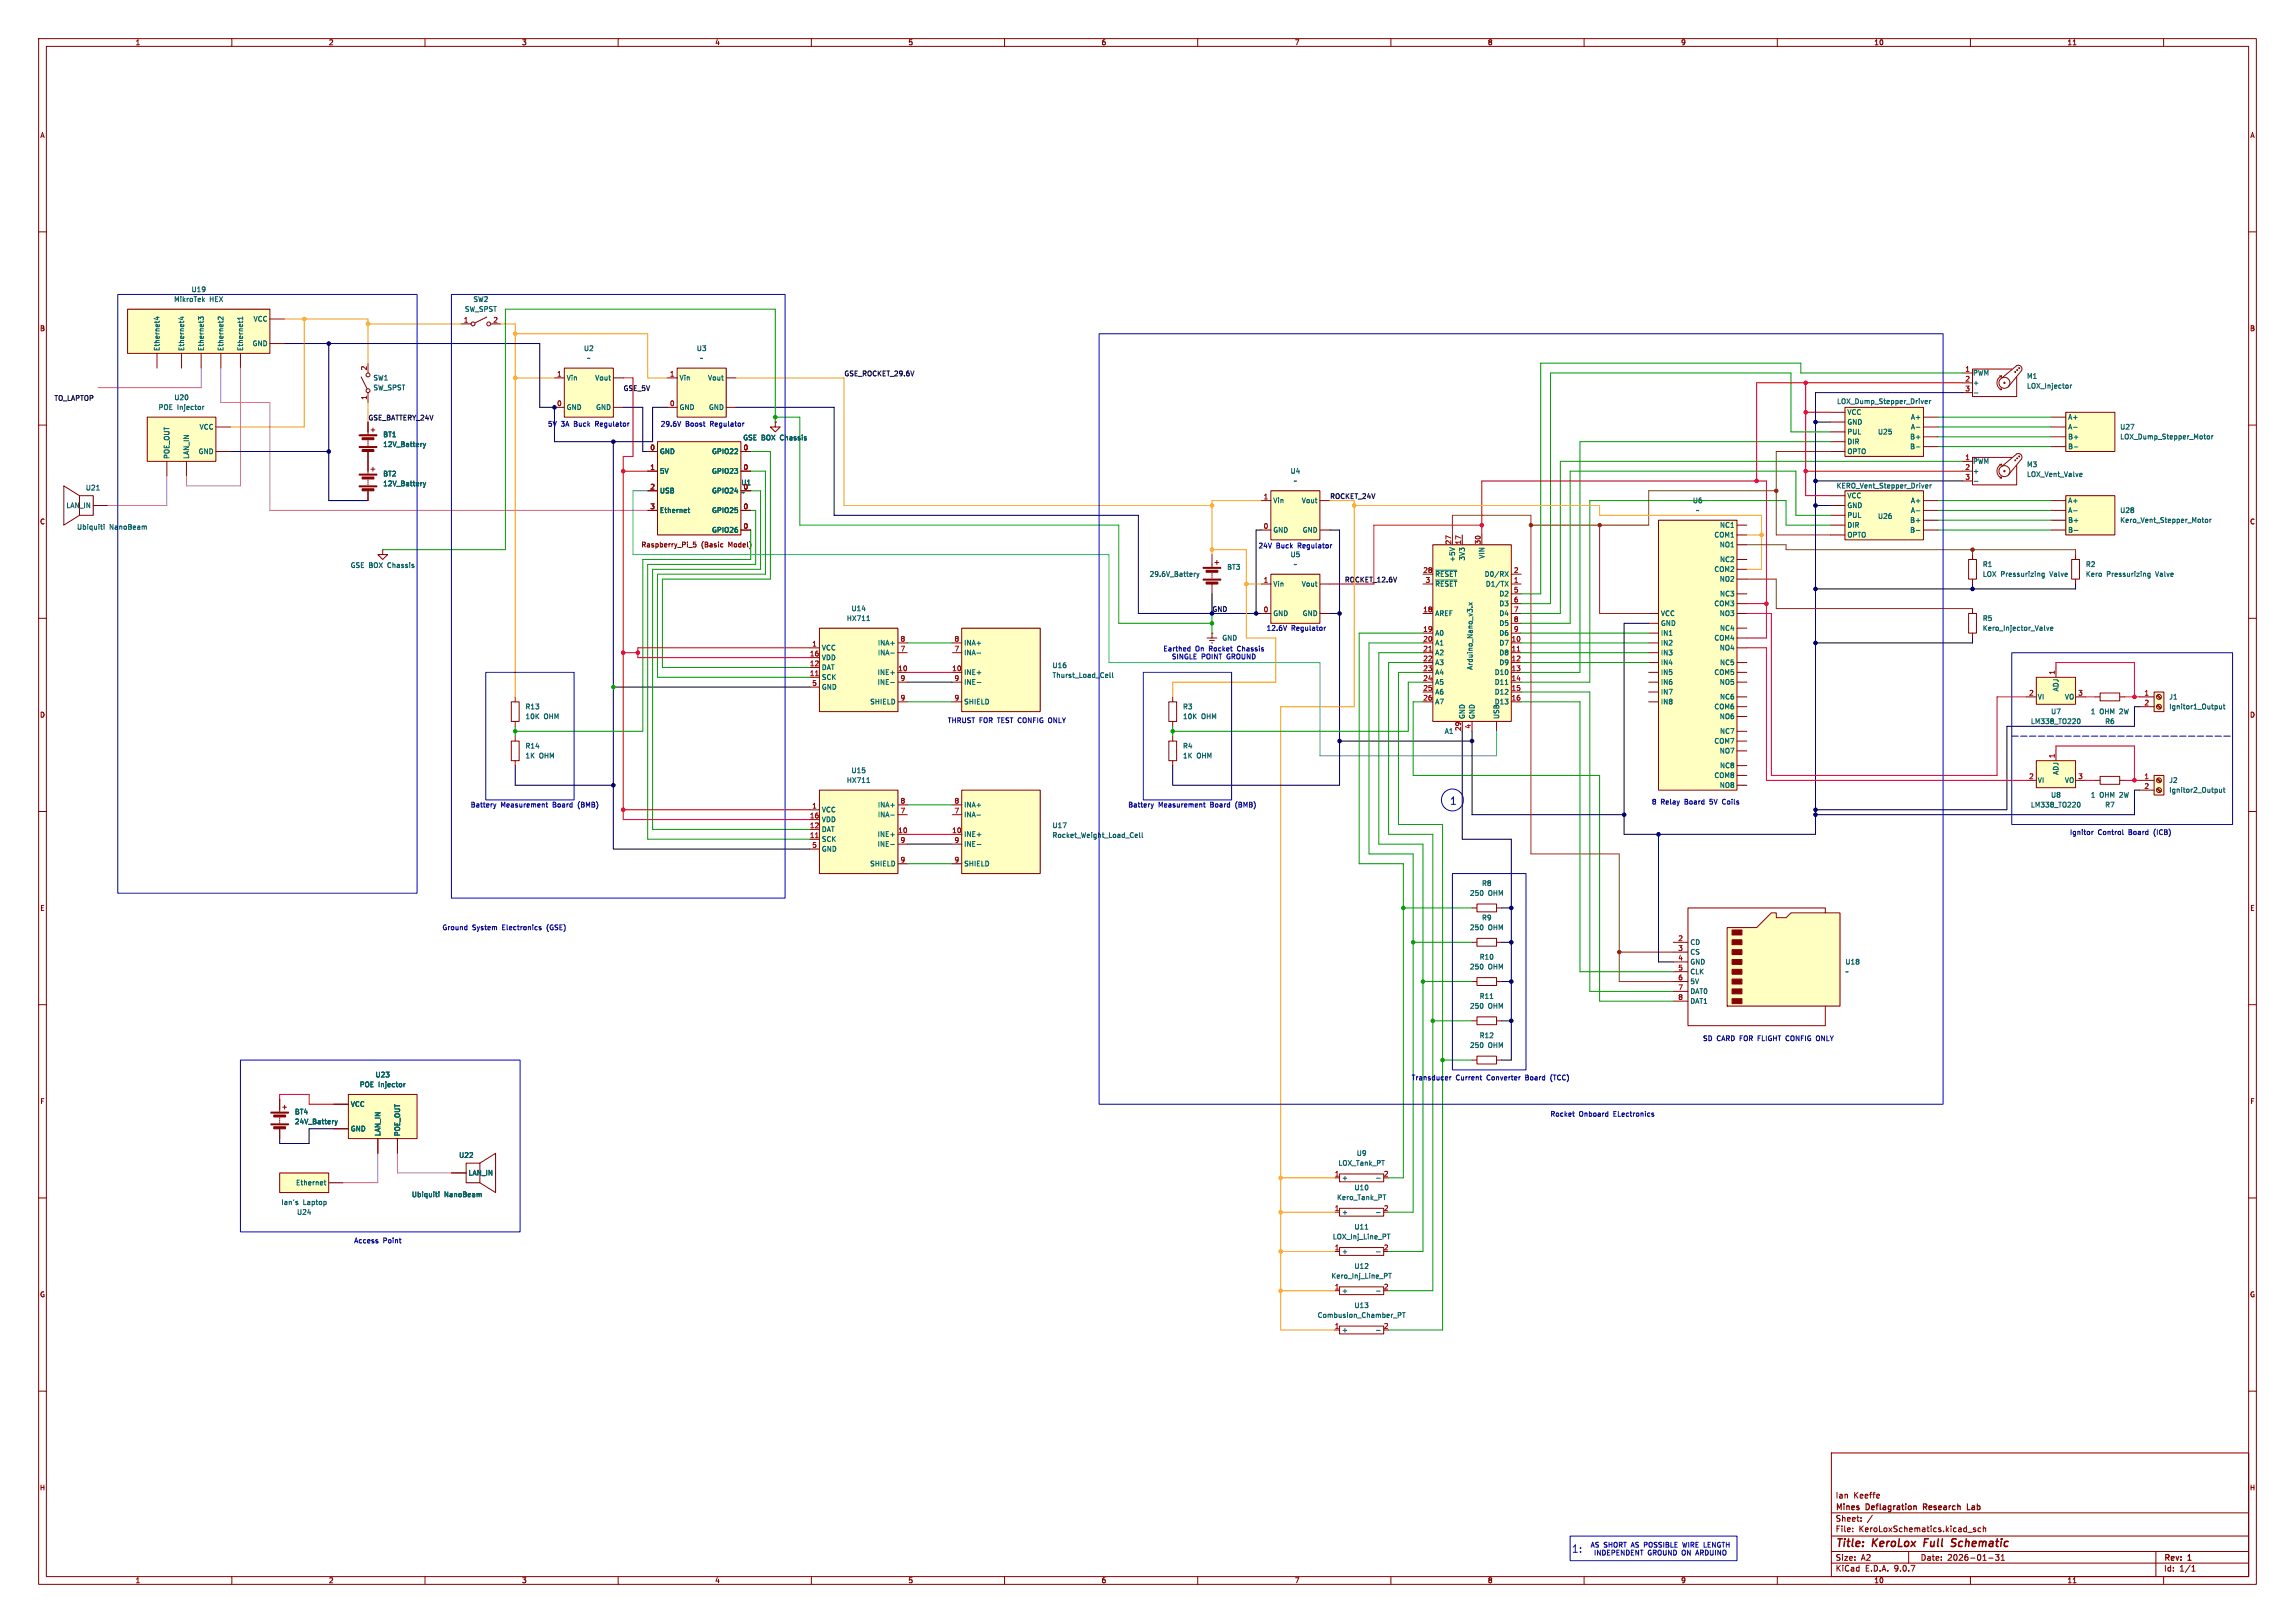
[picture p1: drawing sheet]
<svg xmlns="http://www.w3.org/2000/svg" width="594mm" height="420mm" viewBox="0 0 594 420" stroke-linecap="round" stroke-linejoin="round" font-family="sans-serif">
<defs><g id="words">
<g font-size="2.8" fill="#840000">
<text x="475" y="400.9">Title:</text>
<text x="484.7" y="400.9">KeroLox</text>
<text x="498.8" y="400.9">Full</text>
<text x="506.7" y="400.9">Schematic</text>
</g>
<g font-size="2.7" fill="#0000c2">
<text x="375.2" y="208.4">1</text>
<text x="406.8" y="402">1:</text>
</g>
<g font-size="2.1" fill="#840000">
<text x="475" y="388">Ian</text>
<text x="479.7" y="388">Keeffe</text>
<text x="475" y="394">Sheet:</text>
<text x="475" y="391.2">Mines</text>
<text x="483" y="391.2">Deflagration</text>
<text x="498.5" y="391.2">Research</text>
<text x="510.4" y="391.2">Lab</text>
<text x="475" y="396.7">File:</text>
<text x="481.1" y="396.7">KeroLoxSchematics.kicad_sch</text>
<text x="475" y="406.9">KiCad</text>
<text x="475" y="404.1">Size:</text>
<text x="481.7" y="404.1">A2</text>
<text x="482.7" y="406.9">E.D.A.</text>
<text x="490.3" y="406.9">9.0.7</text>
<text x="497" y="404.1">Date:</text>
<text x="504" y="404.1">2026-01-31</text>
<text x="560" y="404.3">Rev:</text>
<text x="560" y="406.9">Id:</text>
<text x="564.1" y="406.9">1/1</text>
<text x="566.4" y="404.3">1</text>
</g>
<g font-size="1.8" fill="#840000">
<text x="35" y="11.9">1</text>
<text x="85" y="11.9">2</text>
<text x="135" y="11.9">3</text>
<text x="185" y="11.9">4</text>
<text x="235" y="11.9">5</text>
<text x="285" y="11.9">6</text>
<text x="335" y="11.9">7</text>
<text x="385" y="11.9">8</text>
<text x="435" y="11.9">9</text>
<text x="485" y="11.9">10</text>
<text x="535" y="11.9">11</text>
<text x="10.3" y="35.9">A</text>
<text x="582.3" y="35.9">A</text>
<text x="10.3" y="85.9">B</text>
<text x="582.3" y="85.9">B</text>
<text x="10.3" y="135.9">C</text>
<text x="582.3" y="135.9">C</text>
<text x="165.9" y="141.8">Raspberry_Pi_5</text>
<text x="181.5" y="141.8">(Basic</text>
<text x="188.6" y="141.8">Model)</text>
<text x="10.3" y="185.9">D</text>
<text x="582.3" y="185.9">D</text>
<text x="10.3" y="235.9">E</text>
<text x="582.3" y="235.9">E</text>
<text x="10.3" y="285.9">F</text>
<text x="582.3" y="285.9">F</text>
<text x="10.3" y="335.9">G</text>
<text x="582.3" y="335.9">G</text>
<text x="10.2" y="385.9">H</text>
<text x="582.2" y="385.9">H</text>
<text x="35" y="409.9">1</text>
<text x="85" y="409.9">2</text>
<text x="135" y="409.9">3</text>
<text x="185" y="409.9">4</text>
<text x="235" y="409.9">5</text>
<text x="285" y="409.9">6</text>
<text x="335" y="409.9">7</text>
<text x="385" y="409.9">8</text>
<text x="435" y="409.9">9</text>
<text x="485" y="409.9">10</text>
<text x="535" y="409.9">11</text>
</g>
<g font-size="1.8" fill="#006464">
<text x="49.5" y="75.8">U19</text>
<text x="45" y="78.3">MikroTek</text>
<text x="54.2" y="78.3">HEX</text>
<text x="65.5" y="83.4">VCC</text>
<text x="120.2" y="80.9">SW_SPST</text>
<text x="122.4" y="78.3">SW2</text>
<text x="65.3" y="89.8">GND</text>
<text x="41.5" y="90.9" transform="rotate(-90 41.5 90.9)">Ethernet4</text>
<text x="47.9" y="90.9" transform="rotate(-90 47.9 90.9)">Ethernet4</text>
<text x="52.9" y="90.9" transform="rotate(-90 52.9 90.9)">Ethernet3</text>
<text x="58" y="90.9" transform="rotate(-90 58 90.9)">Ethernet2</text>
<text x="63.1" y="90.9" transform="rotate(-90 63.1 90.9)">Ethernet1</text>
<text x="151" y="91">U2</text>
<text x="151.8" y="93.6">~</text>
<text x="180.2" y="91">U3</text>
<text x="181.1" y="93.6">~</text>
<text x="96.5" y="101.2">SW_SPST</text>
<text x="96.5" y="98.7">SW1</text>
<text x="146.6" y="98.7">Vin</text>
<text x="153.9" y="98.7">Vout</text>
<text x="175.8" y="98.7">Vin</text>
<text x="183.1" y="98.7">Vout</text>
<text x="510.6" y="97.4">PWM</text>
<text x="510.6" y="99.9">+</text>
<text x="524.5" y="98.2">M1</text>
<text x="524.5" y="100.8">LOX_Injector</text>
<text x="40.9" y="106.3">POE Injector</text>
<text x="45" y="103.7">U20</text>
<text x="146.6" y="106.3">GND</text>
<text x="154.2" y="106.3">GND</text>
<text x="175.8" y="106.3">GND</text>
<text x="183.4" y="106.3">GND</text>
<text x="475.4" y="104.7">LOX_Dump_Stepper_Driver</text>
<text x="478" y="107.5">VCC</text>
<text x="51.5" y="111.4">VCC</text>
<text x="99.1" y="113.3">BT1</text>
<text x="478" y="110.1">GND</text>
<text x="478" y="112.6">PUL</text>
<text x="486" y="112.6">U25</text>
<text x="494.3" y="113.9">B+</text>
<text x="494.5" y="108.8">A+</text>
<text x="494.5" y="111.4">A-</text>
<text x="535.2" y="108.8">A+</text>
<text x="535.2" y="111.4">A-</text>
<text x="535.2" y="113.9">B+</text>
<text x="548.6" y="111.4">U27</text>
<text x="548.6" y="113.9">LOX_Dump_Stepper_Motor</text>
<text x="44" y="118.9" transform="rotate(-90 44 118.9)">POE_OUT</text>
<text x="49.1" y="118.9" transform="rotate(-90 49.1 118.9)">LAN_IN</text>
<text x="51.3" y="117.7">GND</text>
<text x="99.1" y="115.9">12V_Battery</text>
<text x="170.7" y="117.7">GND</text>
<text x="184.2" y="117.7">GPIO22</text>
<text x="192.2" y="114.1">GSE BOX</text>
<text x="202" y="114.1">Chassis</text>
<text x="478" y="115.2">DIR</text>
<text x="478" y="117.7">OPTO</text>
<text x="494.3" y="116.4">B-</text>
<text x="535.2" y="116.4">B-</text>
<text x="99.1" y="123.5">BT2</text>
<text x="170.7" y="122.8">5V</text>
<text x="184.2" y="122.8">GPIO23</text>
<text x="191.8" y="125.8">U1</text>
<text x="333.9" y="122.8">U4</text>
<text x="334.7" y="125.3">~</text>
<text x="510.6" y="120.2">PWM</text>
<text x="510.6" y="122.8">+</text>
<text x="524.5" y="121.1">M3</text>
<text x="524.5" y="123.6">LOX_Vent_Valve</text>
<text x="17.1" y="131.7">LAN_IN</text>
<text x="22.1" y="127.1">U21</text>
<text x="99.1" y="126">12V_Battery</text>
<text x="170.7" y="127.9">USB</text>
<text x="184.2" y="127.9">GPIO24</text>
<text x="191.8" y="128.3">~</text>
<text x="329.4" y="130.4">Vin</text>
<text x="336.8" y="130.4">Vout</text>
<text x="438" y="130.4">U6</text>
<text x="475.2" y="126.6">KERO_Vent_Stepper_Driver</text>
<text x="478" y="129.1">VCC</text>
<text x="478" y="131.7">GND</text>
<text x="494.5" y="130.4">A+</text>
<text x="535.2" y="130.4">A+</text>
<text x="19.8" y="137.3">Ubiquiti</text>
<text x="28.3" y="137.3">NanoBeam</text>
<text x="170.7" y="132.9">Ethernet</text>
<text x="184.2" y="132.9">GPIO25</text>
<text x="438.9" y="132.9">~</text>
<text x="445.1" y="136.8">NC1</text>
<text x="478" y="134.2">PUL</text>
<text x="478" y="136.8">DIR</text>
<text x="486" y="134.5">U26</text>
<text x="494.3" y="135.5">B+</text>
<text x="494.5" y="132.9">A-</text>
<text x="535.2" y="132.9">A-</text>
<text x="535.2" y="135.5">B+</text>
<text x="548.6" y="132.9">U28</text>
<text x="548.6" y="135.5">Kero_Vent_Stepper_Motor</text>
<text x="184.2" y="138">GPIO26</text>
<text x="329.4" y="138">GND</text>
<text x="337" y="138">GND</text>
<text x="443.6" y="139.3">COM1</text>
<text x="445" y="141.8">NO1</text>
<text x="478" y="139.3">OPTO</text>
<text x="494.3" y="138">B-</text>
<text x="535.2" y="138">B-</text>
<text x="90.6" y="147.2">GSE BOX</text>
<text x="100.4" y="147.2">Chassis</text>
<text x="297.4" y="149.5">29.6V_Battery</text>
<text x="317.5" y="147.6">BT3</text>
<text x="333.9" y="144.4">U5</text>
<text x="334.7" y="146.9">~</text>
<text x="371.3" y="149.5">~{RESET}</text>
<text x="376.8" y="145.6" transform="rotate(-90 376.8 145.6)">+5V</text>
<text x="379.3" y="145.2" transform="rotate(-90 379.3 145.2)">3V3</text>
<text x="384.2" y="149.5">D0/RX</text>
<text x="384.4" y="144.7" transform="rotate(-90 384.4 144.7)">VIN</text>
<text x="443.6" y="148.2">COM2</text>
<text x="445.1" y="145.6">NC2</text>
<text x="513.1" y="146.9">R1</text>
<text x="513.1" y="149.5">LOX Pressurizing</text>
<text x="530.7" y="149.5">Valve</text>
<text x="539.8" y="146.9">R2</text>
<text x="539.8" y="149.5">Kero</text>
<text x="545.2" y="149.5">Pressurizing</text>
<text x="558.1" y="149.5">Valve</text>
<text x="329.4" y="152">Vin</text>
<text x="336.8" y="152">Vout</text>
<text x="371.3" y="152">~{RESET}</text>
<text x="384.5" y="152">D1/TX</text>
<text x="388" y="154.5">D2</text>
<text x="445" y="150.7">NO2</text>
<text x="445.1" y="154.5">NC3</text>
<text x="219.1" y="160.9">HX711</text>
<text x="220.3" y="158.3">U14</text>
<text x="329.4" y="159.6">GND</text>
<text x="337" y="159.6">GND</text>
<text x="371.3" y="159.6">AREF</text>
<text x="388" y="157.1">D3</text>
<text x="388" y="159.6">D4</text>
<text x="429.8" y="159.6">VCC</text>
<text x="443.6" y="157.1">COM3</text>
<text x="445" y="159.6">NO3</text>
<text x="513.1" y="160.9">R5</text>
<text x="227.1" y="167.2">INA+</text>
<text x="249.4" y="167.2">INA+</text>
<text x="316.2" y="166">GND</text>
<text x="371.3" y="164.7">A0</text>
<text x="371.3" y="167.2">A1</text>
<text x="388" y="162.2">D5</text>
<text x="388" y="164.7">D6</text>
<text x="388" y="167.2">D7</text>
<text x="429.8" y="162.2">GND</text>
<text x="429.8" y="164.7">IN1</text>
<text x="429.8" y="167.2">IN2</text>
<text x="443.6" y="166">COM4</text>
<text x="445.1" y="163.4">NC4</text>
<text x="513.1" y="163.4">Kero_Injector_Valve</text>
<text x="212.6" y="168.5">VCC</text>
<text x="212.6" y="171">VDD</text>
<text x="212.6" y="173.6">DAT</text>
<text x="227.1" y="169.8">INA-</text>
<text x="249.4" y="169.8">INA-</text>
<text x="272.3" y="173.1">U16</text>
<text x="371.3" y="169.8">A2</text>
<text x="371.3" y="172.3">A3</text>
<text x="381.4" y="173.5" transform="rotate(-90 381.4 173.5)">Arduino_Nano_v3.x</text>
<text x="388" y="169.8">D8</text>
<text x="388" y="172.3">D9</text>
<text x="429.8" y="169.8">IN3</text>
<text x="429.8" y="172.3">IN4</text>
<text x="445" y="168.5">NO4</text>
<text x="445.1" y="172.3">NC5</text>
<text x="212.6" y="176.1">SCK</text>
<text x="212.6" y="178.7">GND</text>
<text x="227" y="174.9">INE+</text>
<text x="227" y="177.4">INE-</text>
<text x="249.4" y="174.9">INE+</text>
<text x="249.4" y="177.4">INE-</text>
<text x="272.3" y="175.6">Thurst_Load_Cell</text>
<text x="371.3" y="174.9">A4</text>
<text x="371.3" y="177.4">A5</text>
<text x="371.3" y="179.9">A6</text>
<text x="386.8" y="174.9">D10</text>
<text x="386.8" y="177.4">D11</text>
<text x="386.8" y="179.9">D12</text>
<text x="429.8" y="174.9">IN5</text>
<text x="429.8" y="177.4">IN6</text>
<text x="429.8" y="179.9">IN7</text>
<text x="443.6" y="174.9">COM5</text>
<text x="445" y="177.4">NO5</text>
<text x="533" y="179" transform="rotate(-90 533 179)">ADJ</text>
<text x="135.9" y="183.7">R13</text>
<text x="225.1" y="182.5">SHIELD</text>
<text x="249.4" y="182.5">SHIELD</text>
<text x="306.1" y="183.7">R3</text>
<text x="371.3" y="182.5">A7</text>
<text x="386.8" y="182.5">D13</text>
<text x="429.8" y="182.5">IN8</text>
<text x="443.6" y="183.7">COM6</text>
<text x="445.1" y="181.2">NC6</text>
<text x="527.3" y="181.2">VI</text>
<text x="530.8" y="185">U7</text>
<text x="534.3" y="181.2">VO</text>
<text x="541" y="185">1</text>
<text x="543.4" y="185">OHM 2W</text>
<text x="561.3" y="181.2">J1</text>
<text x="561.3" y="183.7">Ignitor1_Output</text>
<text x="135.9" y="186.3">10K</text>
<text x="140.8" y="186.3">OHM</text>
<text x="306.1" y="186.3">10K</text>
<text x="310.9" y="186.3">OHM</text>
<text x="373.8" y="190.1">A1</text>
<text x="379.3" y="186.2" transform="rotate(-90 379.3 186.2)">GND</text>
<text x="381.9" y="186.2" transform="rotate(-90 381.9 186.2)">GND</text>
<text x="388.2" y="186.2" transform="rotate(-90 388.2 186.2)">USB</text>
<text x="445" y="186.3">NO6</text>
<text x="445.1" y="190.1">NC7</text>
<text x="525.5" y="187.6">LM338_TO220</text>
<text x="544.8" y="187.6">R6</text>
<text x="135.9" y="196.4">1K</text>
<text x="135.9" y="193.9">R14</text>
<text x="139.5" y="196.4">OHM</text>
<text x="306.1" y="193.9">R4</text>
<text x="306.1" y="196.4">1K</text>
<text x="309.7" y="196.4">OHM</text>
<text x="443.6" y="192.6">COM7</text>
<text x="445" y="195.2">NO7</text>
<text x="219.1" y="202.8">HX711</text>
<text x="220.3" y="200.3">U15</text>
<text x="443.6" y="201.5">COM8</text>
<text x="445.1" y="199">NC8</text>
<text x="527.3" y="202.8">VI</text>
<text x="533" y="200.6" transform="rotate(-90 533 200.6)">ADJ</text>
<text x="534.3" y="202.8">VO</text>
<text x="561.3" y="202.8">J2</text>
<text x="227.1" y="209.1">INA+</text>
<text x="249.4" y="209.1">INA+</text>
<text x="445" y="204.1">NO8</text>
<text x="525.5" y="209.1">LM338_TO220</text>
<text x="530.8" y="206.6">U8</text>
<text x="541" y="206.6">1</text>
<text x="543.4" y="206.6">OHM 2W</text>
<text x="544.8" y="209.1">R7</text>
<text x="561.3" y="205.3">Ignitor2_Output</text>
<text x="212.6" y="210.4">VCC</text>
<text x="212.6" y="213">VDD</text>
<text x="212.6" y="215.5">DAT</text>
<text x="227.1" y="211.7">INA-</text>
<text x="249.4" y="211.7">INA-</text>
<text x="272.3" y="214.5">U17</text>
<text x="212.6" y="218">SCK</text>
<text x="212.6" y="220.6">GND</text>
<text x="227" y="216.8">INE+</text>
<text x="227" y="219.3">INE-</text>
<text x="249.4" y="216.8">INE+</text>
<text x="249.4" y="219.3">INE-</text>
<text x="272.3" y="217">Rocket_Weight_Load_Cell</text>
<text x="225.1" y="224.4">SHIELD</text>
<text x="249.4" y="224.4">SHIELD</text>
<text x="380.4" y="232">250</text>
<text x="383.5" y="229.5">R8</text>
<text x="385.2" y="232">OHM</text>
<text x="383.5" y="238.4">R9</text>
<text x="380.4" y="240.9">250</text>
<text x="385.2" y="240.9">OHM</text>
<text x="437.4" y="244.7">CD</text>
<text x="380.4" y="251.1">250</text>
<text x="382.9" y="248.5">R10</text>
<text x="385.2" y="251.1">OHM</text>
<text x="437.4" y="247.2">CS</text>
<text x="437.4" y="249.8">GND</text>
<text x="477.5" y="249.8">U18</text>
<text x="437.4" y="252.3">CLK</text>
<text x="437.4" y="254.9">5V</text>
<text x="437.4" y="257.4">DAT0</text>
<text x="477.5" y="252.3">~</text>
<text x="380.4" y="261.2">250</text>
<text x="382.9" y="258.7">R11</text>
<text x="385.2" y="261.2">OHM</text>
<text x="437.4" y="259.9">DAT1</text>
<text x="382.9" y="268.8">R12</text>
<text x="380.4" y="271.4">250</text>
<text x="385.2" y="271.4">OHM</text>
<text x="93" y="281.5">POE Injector</text>
<text x="97.1" y="279">U23</text>
<text x="90.7" y="286.6">VCC</text>
<text x="76.2" y="288.6">BT4</text>
<text x="76.2" y="291.1">24V_Battery</text>
<text x="90.7" y="293">GND</text>
<text x="98.7" y="294.1" transform="rotate(-90 98.7 294.1)">LAN_IN</text>
<text x="103.7" y="294.1" transform="rotate(-90 103.7 294.1)">POE_OUT</text>
<text x="118.7" y="299.8">U22</text>
<text x="351.1" y="299.3">U9</text>
<text x="121.2" y="304.4">LAN_IN</text>
<text x="346.3" y="301.9">LOX_Tank_PT</text>
<text x="347.2" y="305.7">+</text>
<text x="76.5" y="306.9">Ethernet</text>
<text x="106.5" y="310">Ubiquiti</text>
<text x="115" y="310">NanoBeam</text>
<text x="345.9" y="310.7">Kero_Tank_PT</text>
<text x="350.4" y="308.2">U10</text>
<text x="72.7" y="312">Ian's</text>
<text x="76.8" y="314.6">U24</text>
<text x="78.4" y="312">Laptop</text>
<text x="347.2" y="314.6">+</text>
<text x="344.9" y="320.9">LOX_Inj_Line_PT</text>
<text x="350.4" y="318.4">U11</text>
<text x="347.2" y="324.7">+</text>
<text x="350.4" y="328.5">U12</text>
<text x="344.5" y="331.1">Kero_Inj_Line_PT</text>
<text x="347.2" y="334.9">+</text>
<text x="340.9" y="341.2">Combusion_Chamber_PT</text>
<text x="350.4" y="338.7">U13</text>
<text x="347.2" y="345">+</text>
</g>
<g font-size="1.8" fill="#a90000">
<text x="119.9" y="83.6">1</text>
<text x="127.6" y="83.6">2</text>
<text x="95" y="96" transform="rotate(-90 95 96)">2</text>
<text x="144.1" y="97.5">1</text>
<text x="173.3" y="97.5">1</text>
<text x="508.6" y="96.3">1</text>
<text x="508.6" y="98.8">2</text>
<text x="508.6" y="101.3">3</text>
<text x="95" y="103.6" transform="rotate(-90 95 103.6)">1</text>
<text x="144.1" y="105.2">0</text>
<text x="173.3" y="105.2">0</text>
<text x="168.2" y="116.6">0</text>
<text x="192.3" y="116.6">0</text>
<text x="508.6" y="119.1">1</text>
<text x="168.2" y="121.7">1</text>
<text x="192.3" y="121.7">0</text>
<text x="508.6" y="121.7">2</text>
<text x="508.6" y="124.2">3</text>
<text x="168.2" y="126.7">2</text>
<text x="168.2" y="131.8">3</text>
<text x="192.3" y="126.7">0</text>
<text x="192.3" y="131.8">0</text>
<text x="327" y="129.3">1</text>
<text x="192.3" y="136.9">0</text>
<text x="327" y="136.9">0</text>
<text x="375.7" y="141" transform="rotate(-90 375.7 141)">27</text>
<text x="378.2" y="141" transform="rotate(-90 378.2 141)">17</text>
<text x="383.3" y="141" transform="rotate(-90 383.3 141)">30</text>
<text x="368.3" y="148.3">28</text>
<text x="391.7" y="148.3">2</text>
<text x="327" y="150.9">1</text>
<text x="368.9" y="150.9">3</text>
<text x="391.7" y="150.9">1</text>
<text x="391.7" y="153.4">5</text>
<text x="391.7" y="156">6</text>
<text x="327" y="158.5">0</text>
<text x="368.3" y="158.5">18</text>
<text x="391.7" y="158.5">7</text>
<text x="391.7" y="161">8</text>
<text x="210.1" y="167.4">1</text>
<text x="233" y="166.1">8</text>
<text x="246.9" y="166.1">8</text>
<text x="368.3" y="163.6">19</text>
<text x="368.3" y="166.1">20</text>
<text x="391.1" y="166.1">10</text>
<text x="391.7" y="163.6">9</text>
<text x="209.5" y="169.9">16</text>
<text x="209.5" y="172.5">12</text>
<text x="232.4" y="173.7">10</text>
<text x="233" y="168.7">7</text>
<text x="246.3" y="173.7">10</text>
<text x="246.9" y="168.7">7</text>
<text x="368.3" y="168.7">21</text>
<text x="368.3" y="171.2">22</text>
<text x="368.3" y="173.7">23</text>
<text x="391.1" y="168.7">11</text>
<text x="391.1" y="171.2">12</text>
<text x="391.1" y="173.7">13</text>
<text x="209.5" y="175">11</text>
<text x="210.1" y="177.5">5</text>
<text x="233" y="176.3">9</text>
<text x="246.9" y="176.3">9</text>
<text x="368.3" y="176.3">24</text>
<text x="368.3" y="178.8">25</text>
<text x="391.1" y="176.3">14</text>
<text x="391.1" y="178.8">15</text>
<text x="531.9" y="174.7" transform="rotate(-90 531.9 174.7)">1</text>
<text x="233" y="181.4">9</text>
<text x="246.9" y="181.4">9</text>
<text x="368.3" y="181.4">26</text>
<text x="391.1" y="181.4">16</text>
<text x="525.1" y="180.1">2</text>
<text x="537.8" y="180.1">3</text>
<text x="554.9" y="180.1">1</text>
<text x="554.9" y="182.6">2</text>
<text x="378.2" y="189.3" transform="rotate(-90 378.2 189.3)">29</text>
<text x="380.7" y="188.7" transform="rotate(-90 380.7 188.7)">4</text>
<text x="531.9" y="196.3" transform="rotate(-90 531.9 196.3)">1</text>
<text x="525.1" y="201.7">2</text>
<text x="537.8" y="201.7">3</text>
<text x="554.9" y="201.7">1</text>
<text x="210.1" y="209.3">1</text>
<text x="233" y="208">8</text>
<text x="246.9" y="208">8</text>
<text x="554.9" y="204.2">2</text>
<text x="209.5" y="211.8">16</text>
<text x="209.5" y="214.4">12</text>
<text x="232.4" y="215.6">10</text>
<text x="233" y="210.6">7</text>
<text x="246.3" y="215.6">10</text>
<text x="246.9" y="210.6">7</text>
<text x="209.5" y="216.9">11</text>
<text x="210.1" y="219.5">5</text>
<text x="233" y="218.2">9</text>
<text x="246.9" y="218.2">9</text>
<text x="233" y="223.3">9</text>
<text x="246.9" y="223.3">9</text>
<text x="434.3" y="243.6">2</text>
<text x="434.3" y="246.1">3</text>
<text x="434.3" y="248.7">4</text>
<text x="434.3" y="251.2">5</text>
<text x="434.3" y="253.7">6</text>
<text x="434.3" y="256.3">7</text>
<text x="434.3" y="258.8">8</text>
<text x="345.4" y="304.5">1</text>
<text x="358.1" y="304.5">2</text>
<text x="345.4" y="313.4">1</text>
<text x="358.1" y="313.4">2</text>
<text x="345.4" y="323.6">1</text>
<text x="358.1" y="323.6">2</text>
<text x="345.4" y="333.8">1</text>
<text x="358.1" y="333.8">2</text>
<text x="345.4" y="343.9">1</text>
<text x="358.1" y="343.9">2</text>
</g>
<g font-size="1.8" fill="#0f0f0f">
<text x="161.3" y="101.3">GSE_5V</text>
<text x="218.4" y="97.4">GSE_ROCKET_29.6V</text>
<text x="14" y="103.8">TO_LAPTOP</text>
<text x="95.2" y="108.9">GSE_BATTERY_24V</text>
<text x="344.2" y="129.2">ROCKET_24V</text>
<text x="348" y="150.8">ROCKET_12.6V</text>
<text x="313.7" y="158.4">GND</text>
</g>
<g font-size="1.8" fill="#0000c2">
<text x="141.7" y="110.6">5V</text>
<text x="145.2" y="110.6">3A</text>
<text x="148.7" y="110.6">Buck</text>
<text x="154.4" y="110.6">Regulator</text>
<text x="170.9" y="110.6">29.6V</text>
<text x="177.4" y="110.6">Boost</text>
<text x="183.9" y="110.6">Regulator</text>
<text x="325.6" y="142.1">24V</text>
<text x="330.3" y="142.1">Buck</text>
<text x="336" y="142.1">Regulator</text>
<text x="327.7" y="163.4">12.6V</text>
<text x="334.2" y="163.4">Regulator</text>
<text x="301" y="168.8">Earthed</text>
<text x="303.2" y="170.8">SINGLE</text>
<text x="309.4" y="168.8">On</text>
<text x="310.9" y="170.8">POINT</text>
<text x="313" y="168.8">Rocket</text>
<text x="317.6" y="170.8">GROUND</text>
<text x="320.5" y="168.8">Chassis</text>
<text x="245.2" y="187.3">THRUST FOR TEST CONFIG ONLY</text>
<text x="121.7" y="209.1">Battery</text>
<text x="129.6" y="209.1">Measurement</text>
<text x="143.2" y="209.1">Board</text>
<text x="149.9" y="209.1">(BMB)</text>
<text x="291.9" y="209.1">Battery</text>
<text x="299.8" y="209.1">Measurement</text>
<text x="313.4" y="209.1">Board</text>
<text x="320" y="209.1">(BMB)</text>
<text x="427.4" y="208.4">8</text>
<text x="429.8" y="208.4">Relay</text>
<text x="436.1" y="208.4">Board</text>
<text x="442.8" y="208.4">5V</text>
<text x="446.3" y="208.4">Coils</text>
<text x="535.6" y="216.3">Ignitor</text>
<text x="543" y="216.3">Control</text>
<text x="551" y="216.3">Board</text>
<text x="557.7" y="216.3">(ICB)</text>
<text x="114.4" y="240.9">Ground</text>
<text x="122.2" y="240.9">System</text>
<text x="130.1" y="240.9">Electronics</text>
<text x="141.8" y="240.9">(GSE)</text>
<text x="440.7" y="269.6">SD CARD FOR FLIGHT CONFIG ONLY</text>
<text x="365.3" y="279.8">Transducer</text>
<text x="376.8" y="279.8">Current</text>
<text x="384.9" y="279.8">Converter</text>
<text x="395.1" y="279.8">Board</text>
<text x="401.8" y="279.8">(TCC)</text>
<text x="401.2" y="289.2">Rocket</text>
<text x="408.7" y="289.2">Onboard</text>
<text x="417.7" y="289.2">ELectronics</text>
<text x="91.5" y="321.9">Access</text>
<text x="99.1" y="321.9">Point</text>
<text x="411.6" y="400.7">AS SHORT AS POSSIBLE</text>
<text x="436" y="400.7">WIRE LENGTH</text>
<text x="412.5" y="402.7">INDEPENDENT</text>
<text x="426.5" y="402.7">GROUND ON ARDUINO</text>
</g>
</g></defs>
<g fill="none" stroke="#840000" stroke-width=".26">
<path d="M10 10h574v400h-574zM12 12h570v396h-570zM60 10v2M110 10v2M160 10v2M210 10v2M260 10v2M310 10v2M360 10v2M410 10v2M460 10v2M510 10v2"/>
<path d="M536.6 11.6h.7M560 10v2M10 60h2M582 60h2M10 110h2M582 110h2M313.7 143.5v3.3M313.7 148.3v.3M313.7 148.8v.3M313.7 149.4v.2M313.7 151.1v2.6M314.5 145.5h1"/>
<path d="M315 145v1.1M509.5 144.8h2.1v5.1h-2.1zM510.5 143.5v1.3M510.5 149.9v1.2M10 160h2M312.4 165.1h2.6M313.1 165.7h1.2M313.6 166.4h.2M313.7 163.8h.1M313.7 163.8v1.3M582 160h2M10 210h2"/>
<path d="M582 210h2M10 260h2M582 260h2M10 310h2M345.4 304.8h1.3M346.7 303.8h11.4v2h-11.4zM582 310h2M10 360h2M474 376h108v32h-108zM582 360h2M474 397.5h108M474 391.5h108"/>
<path d="M479.5 396.2v.2M479.5 395.4v.2M481.7 393.5v.2M481.7 392.7v.2M484.6 392.1l-1.3 1.9M486.4 386.7l.1 .3-.8 .2M509.3 396.5h1.2M511.3 395.4h-.3l-.3 .2 .1 .2 .5 .1v.4h-.6M512.7 395.4h-.5l-.2 .3 .1 .6h.6M513.3 395.5l.6-.1 .1 1M513.3 394.9v1.5M60 408v2"/>
<path d="M110 408v2M160 408v2M210 408v2M260 408v2M310 408v2M360 408v2M410 408v2M460 408v2M474 404.5h108M474 401.5h108M494 401.5v3M510 408v2"/>
<path d="M514.7 403.2h1.2M516.5 402.3h.9l-.5 .5 .4 .2v.6l-.2 .2-.6-.2M518 403.8h.8M518 402.7l.4-.4v1.5M536.6 409.6h.7M558 401.5v6.5M560 408v2M567.3 406.6h.9M567.3 405.5l.4-.4v1.5"/>
</g>
<path d="M498.2 398.2l-.3 2M506.1 398.2l-.7 .1-.3 .5 .2 .3 .7 .2M506 400l-.3 .2-.7-.1" fill="none" stroke="#840000" stroke-width=".4"/>
<path d="M495.8 389.7l.2 .2v.8M497.8 390h.6M498.4 389.2h-.6v1.5M509.2 389.2v1.5h.7" fill="none" stroke="#840000" stroke-width=".3"/>
<path d="M309.5 148.3l-.3 .1M309.8 148.3l.3 .9M310.1 149.2l-.3 .4M310.4 148.3l-.3 .9M529.1 148.4l-.4-.1-.2 .3 .1 .5h.5M529.1 148.3v1.1l-.2 .2-.3-.1M356.3 304.9h.9" fill="none" stroke="#006464" stroke-width=".26"/>
<g fill="#840000" stroke="#840000" stroke-width=".26">
<path d="M311.4 146.8h4.6v.3h-4.6z"/>
<path d="M311.4 149.9h4.6v.2h-4.6z"/>
<path d="M312.2 147.6h3v.5h-3z"/>
<path d="M312.2 150.6h3v.5h-3z"/>
</g>
<path d="M477.5 127h20.3v12.7h-20.3z" fill="#ffffc2"/>
<g fill="none" stroke="#840000" stroke-width=".26">
<path d="M508 96.5h2.5M508 99.1h2.5M517.5 97.3h.5M518 97.3a1.94 1.94 0 0 0-1.1 1.8 1.94 1.94 0 0 0 1.1 1.7M518 97.3l-.1 .4M518.2 97.8l3.8-3.2a.94 .94 0 0 1 1.1 .2 .94 .94 0 0 1 .1 1.1l-3.4 4.2M520.7 95.5h-10.2v7.1h11.5v-5.1M508 101.6h2.5M517.7 100.8h.3M517.9 100.5l.1 .3M473.7 128.3h3.8M473.7 130.8h3.8"/>
<path d="M473.7 133.4h3.8M473.7 135.9h3.8M473.7 138.4h3.8M477.5 127h20.3v12.7h-20.3zM497.8 129.5h3.8M497.8 132.1h3.8M497.8 134.6h3.8M497.8 137.2h3.8"/>
<circle cx="518.8" cy="99.1" r="1.42"/>
<circle cx="518.8" cy="99.1" r=".18"/>
<circle cx="521.6" cy="96.3" r=".13"/>
<circle cx="522.1" cy="95.8" r=".13"/>
<circle cx="522.6" cy="95.3" r=".13"/>
</g>
<path d="M535.9 99.6v.9M536.2 99.6l-.3 .3M511 101.7h.9M496 132.2h.9M496 137.3h.9M498.4 125.9l.6-.1-.1-.3h-.3l-.2 .1v.6h.5M499.5 125.5v.8M499.9 125.5l-.4 .2" fill="none" stroke="#006464" stroke-width=".26"/>
<path d="M477.5 105.4h20.3v12.7h-20.3z" fill="#ffffc2"/>
<g fill="none" stroke="#840000" stroke-width=".26">
<path d="M473.7 106.7h3.8M473.7 109.2h3.8M473.7 111.8h3.8M473.7 114.3h3.8M473.7 116.8h3.8M477.5 105.4h20.3v12.7h-20.3zM497.8 108h3.8M497.8 110.5h3.8M497.8 113h3.8M497.8 115.6h3.8M302.5 181.6h2v5.1h-2zM302.5 191.8h2v5.1h-2z"/>
<path d="M303.5 180.3v1.3M303.5 186.7v1.3M303.5 190.5v1.3M303.5 196.9v1.2"/>
</g>
<path d="M496 110.6h.9M496 115.7h.9M498.3 104l.6-.1-.1-.2-.4-.1-.1 .2v.6h.5M499.4 103.6v.9M499.8 103.6l-.4 .3" fill="none" stroke="#006464" stroke-width=".26"/>
<path d="M370.8 141h20.4v45.7h-20.4z" fill="#ffffc2"/>
<g fill="none" stroke="#840000" stroke-width=".26">
<path d="M375.9 138.4v2.6M378.5 138.4v2.6M383.5 138.4v2.6M368.3 148.6h2.5M368.3 151.1h2.5M368.3 158.8h2.5M370.8 141h20.4v45.7h-20.4zM391.2 148.6h2.5M391.2 151.1h2.5M391.2 153.7h2.5M391.2 156.2h2.5M391.2 158.8h2.5"/>
<path d="M368.3 163.8h2.5M368.3 166.4h2.5M368.3 168.9h2.5M368.3 171.5h2.5M368.3 174h2.5M368.3 176.5h2.5M368.3 179.1h2.5M391.2 161.3h2.5M391.2 163.8h2.5M391.2 166.4h2.5M391.2 168.9h2.5M391.2 171.5h2.5"/>
<path d="M391.2 174h2.5M391.2 176.5h2.5M391.2 179.1h2.5M368.3 181.6h2.5M378.5 186.7v2.5M381 186.7v2.5M387.3 186.7v2.5M391.2 181.6h2.5"/>
</g>
<path d="M371.6 147.5h5.5M371.6 150.1h5.5M375.2 141.7l1.3 .4M380.2 156l.9 .6M381 157.1h.1M381.1 156l-.9 .6M389.5 147.9l.9 1.3M389.5 150.4l.9 1.3M390.4 147.9l-.9 1.3M390.4 150.4l-.9 1.3M389.6 177.1h.7" fill="none" stroke="#006464" stroke-width=".26"/>
<path d="M369.8 168.5h.7M392.7 168.5h.7" fill="none" stroke="#a90000" stroke-width=".26"/>
<path d="M328.9 127h12.7v12.7h-12.7z" fill="#ffffc2"/>
<path d="M326.4 129.5h2.5M326.4 137.2h2.5M328.9 127h12.7v12.7h-12.7zM341.6 129.5h2.6M341.6 137.2h2.6" fill="none" stroke="#840000" stroke-width=".26"/>
<path d="M429.3 134.6h20.3v69.9h-20.3z" fill="#ffffc2"/>
<g fill="none" stroke="#840000" stroke-width=".26">
<path d="M429.3 134.6h20.3v69.9h-20.3zM449.6 135.9h2.5M449.6 138.4h2.5M426.7 158.8h2.6M449.6 158.8h2.5M449.6 141h2.5M449.6 144.8h2.5M449.6 147.3h2.5M449.6 149.9h2.5M449.6 153.7h2.5M449.6 156.2h2.5M426.7 161.3h2.6"/>
<path d="M426.7 163.8h2.6M426.7 166.4h2.6M426.7 168.9h2.6M426.7 171.5h2.6M426.7 174h2.6M426.7 176.5h2.6M426.7 179.1h2.6M449.6 171.5h2.5M449.6 174h2.5M449.6 176.5h2.5M449.6 162.6h2.5M449.6 165.1h2.5"/>
<path d="M449.6 167.6h2.5M426.7 181.6h2.6M449.6 180.3h2.5M449.6 182.9h2.5M449.6 185.4h2.5M449.6 189.2h2.5M449.6 191.8h2.5M449.6 194.3h2.5M449.6 198.1h2.5M449.6 200.7h2.5M449.6 203.2h2.5"/>
</g>
<path d="M447 240h7.7l3.8-3.8h1.2v1.3h2.6l1.2-1.3h12.7v24.2h-29.2z" fill="#ffffc2"/>
<path d="M472.4 236.2v-1.2h-35.5v30.4h35.5v-5M433.1 243.8h3.8M433.1 246.4h3.8M433.1 248.9h3.8M433.1 251.5h3.8M433.1 254h3.8M433.1 256.5h3.8M433.1 259.1h3.8M447 240h7.7l3.8-3.8h1.2v1.3h2.6l1.2-1.3h12.7v24.2h-29.2z" fill="none" stroke="#840000" stroke-width=".26"/>
<g fill="#840000" stroke="#840000" stroke-width=".26">
<path d="M448.3 240.7h2.5v1.2h-2.5z"/>
<path d="M448.3 243.2h2.5v1.3h-2.5z"/>
<path d="M448.3 245.7h2.5v1.3h-2.5z"/>
<path d="M448.3 248.3h2.5v1.3h-2.5z"/>
<path d="M448.3 250.8h2.5v1.3h-2.5z"/>
<path d="M448.3 253.4h2.5v1.2h-2.5z"/>
<path d="M448.3 255.9h2.5v1.3h-2.5z"/>
<path d="M448.3 258.4h2.5v1.3h-2.5z"/>
</g>
<path d="M557.5 200.7h2.6v5h-2.6z" fill="#ffffc2"/>
<g fill="none" stroke="#840000" stroke-width=".26">
<path d="M553.7 201.9h3.8M553.7 204.5h3.8M557.5 200.7h2.6v5h-2.6zM558.3 201.6l.8 .8M558.3 204.1l.8 .9M558.4 201.4l.9 .9M558.4 204l.9 .8"/>
<circle cx="558.8" cy="201.9" r=".63"/>
<circle cx="558.8" cy="204.5" r=".63"/>
</g>
<path d="M574.5 204.2v.8l.5-.1M575 204.2v.8M575.4 204.2h.5M575.6 203.8v1.1l.3 .1" fill="none" stroke="#006464" stroke-width=".26"/>
<path d="M527 196.9h10.2v6.9h-10.2z" fill="#ffffc2"/>
<path d="M527 196.9h10.2v6.9h-10.2zM532.1 194.3v2.6M524.5 201.9h2.5M537.2 201.9h2.5" fill="none" stroke="#840000" stroke-width=".26"/>
<path d="M537.8 207.7l.2-.1a.62 .62 0 0 1 .4 .6 .62 .62 0 0 1-.6 .6" fill="none" stroke="#006464" stroke-width=".26"/>
<path d="M557.5 179.1h2.6v5.1h-2.6z" fill="#ffffc2"/>
<g fill="none" stroke="#840000" stroke-width=".26">
<path d="M509.5 158.8h2.1v5h-2.1zM510.5 157.5v1.3M510.5 163.8v1.3M557.5 179.1h2.6v5.1h-2.6zM558.4 179.8l.9 .9M553.7 180.3h3.8M553.7 182.9h3.8M558.3 180l.8 .8M558.3 182.5l.8 .9M558.4 182.4l.9 .8M542.3 201.9h1.3M543.6 200.9h5v2h-5z"/>
<path d="M548.6 201.9h1.3"/>
<circle cx="558.8" cy="180.3" r=".63"/>
<circle cx="558.8" cy="182.9" r=".63"/>
</g>
<path d="M529.7 162.3l.3 .8 .3-.8M530.7 162.7l.6-.1v-.2l-.4-.1-.2 .2 .1 .6h.5M574.5 182.6v.8l.5-.1M575 182.6v.9M575.4 182.6h.5M575.6 182.2v1.1l.3 .2" fill="none" stroke="#006464" stroke-width=".26"/>
<path d="M534.7 106.7h12.7v10.1h-12.7z" fill="#ffffc2"/>
<path d="M530.9 108h3.8M530.9 110.5h3.8M530.9 113h3.8M530.9 115.6h3.8M534.7 106.7h12.7v10.1h-12.7z" fill="none" stroke="#840000" stroke-width=".26"/>
<path d="M536.7 110.6h.9M536.9 115.7h.9M571.3 112.9h.6l-.1 .6h-.5zM572.5 112.8v.8M572.8 112.8l-.3 .2" fill="none" stroke="#006464" stroke-width=".26"/>
<path d="M534.7 128.3h12.7v10.1h-12.7z" fill="#ffffc2"/>
<g fill="none" stroke="#840000" stroke-width=".26">
<path d="M508 119.4h2.5M520.7 118.4h-10.2v7.1h11.5v-5.1M508 121.9h2.5M508 124.5h2.5M517.5 120.1h.5M517.7 123.7h.3M517.9 123.3l.1 .4M518 120.1a1.94 1.94 0 0 0-1.1 1.8 1.94 1.94 0 0 0 1.1 1.8M518 120.1l-.1 .4M518.2 120.7l3.8-3.2a.94 .94 0 0 1 1.1 .1 .94 .94 0 0 1 .1 1.1l-3.4 4.2M530.9 129.5h3.8M530.9 132.1h3.8"/>
<path d="M530.9 134.6h3.8M530.9 137.2h3.8M534.7 128.3h12.7v10.1h-12.7zM536.2 144.8h2v5.1h-2zM537.2 143.5v1.3M537.2 149.9v1.2"/>
<circle cx="521.6" cy="119.1" r=".13"/>
<circle cx="522.1" cy="118.6" r=".13"/>
<circle cx="522.6" cy="118.1" r=".13"/>
<circle cx="518.8" cy="121.9" r="1.42"/>
<circle cx="518.8" cy="121.9" r=".18"/>
</g>
<path d="M511 124.6h.9M536.7 132.2h.9M536.9 137.3h.9M538.5 122.5l.3 .1 .1 .2-.6 .1M538.8 123.3h-.3M569.9 134.4h.5M570.3 135.2h.1M570.8 134.5h.6l-.1 .6h-.5zM572 134.4v.8M572.3 134.4l-.3 .2M556.5 148.3v1.1l-.2 .2-.4-.1M556.5 148.4l-.4-.1-.2 .3 .1 .5h.5" fill="none" stroke="#006464" stroke-width=".26"/>
<path d="M527 175.3h10.2v6.9h-10.2z" fill="#ffffc2"/>
<g fill="none" stroke="#840000" stroke-width=".26">
<path d="M119.4 83.8h2.5M126 82l-3.1 1.6M127 83.8h2.5M527 175.3h10.2v6.9h-10.2zM532.1 172.7v2.6M543.6 179.3h5v2.1h-5zM132.3 191.8h2.1v5.1h-2.1zM132.3 181.6h2.1v5.1h-2.1zM133.3 180.3v1.3M133.3 186.7v1.3M133.3 190.5v1.3M133.3 196.9v1.2"/>
<path d="M524.5 180.3h2.5M537.2 180.3h2.5M542.3 180.3h1.3M548.6 180.3h1.3"/>
<circle cx="122.4" cy="83.8" r=".51"/>
<circle cx="126.5" cy="83.8" r=".51"/>
</g>
<path d="M537.8 186.1l.2-.1a.62 .62 0 0 1 .4 .7 .62 .62 0 0 1-.6 .5" fill="none" stroke="#006464" stroke-width=".26"/>
<path d="M328.9 148.6h12.7v12.7h-12.7z" fill="#ffffc2"/>
<path d="M326.4 151.1h2.5M326.4 158.8h2.5M328.9 148.6h12.7v12.7h-12.7zM341.6 151.1h2.6M341.6 158.8h2.6" fill="none" stroke="#840000" stroke-width=".26"/>
<path d="M175.3 95.3h12.7v12.7h-12.7z" fill="#ffffc2"/>
<path d="M172.7 97.8h2.6M175.3 95.3h12.7v12.7h-12.7zM188 97.8h2.5M172.7 105.4h2.6M188 105.4h2.5M116.8 303.5h3.8M120.6 301h3.6v5.1h-3.6zM124.2 301l4.1-2.5v10.1l-4.1-2.5M345.4 323.9h1.3M346.7 322.8h11.4v2.1h-11.4z" fill="none" stroke="#840000" stroke-width=".26"/>
<path d="M112.7 308.9h.5M112.9 309.5l.3 .2M113.6 308.4v.1M113.6 308.9v.8M124.2 308.9l.4 .1v.7M353.3 318.1h.8M359 319.3h.8M356.3 323.9h.9" fill="none" stroke="#006464" stroke-width=".26"/>
<path d="M72.4 303.5h12.7v5.1h-12.7z" fill="#ffffc2"/>
<path d="M72.4 284.5v3.3M72.4 289.3v.3M72.4 289.8v.3M72.4 290.3v.3M72.4 292.1v2.5M73.2 286.5h1M73.7 286v1M72.4 303.5h12.7v5.1h-12.7zM85.1 306.1h3.8" fill="none" stroke="#840000" stroke-width=".26"/>
<path d="M86.7 290l.3 .8M87 290.8l-.3 .5M87.3 290l-.3 .8M76.9 311.3l.2 .2-.2 .2M76.9 310.9h.1M83.9 305.8h.5M84.1 305.4v1.1l.3 .1M84.4 311v.6" fill="none" stroke="#006464" stroke-width=".26"/>
<g fill="#840000" stroke="#840000" stroke-width=".26">
<path d="M70.1 287.8h4.6v.2h-4.6z"/>
<path d="M70.1 290.8h4.6v.3h-4.6z"/>
<path d="M70.9 288.5h3v.6h-3z"/>
<path d="M70.9 291.6h3v.5h-3z"/>
</g>
<path d="M90.2 283.2h17.7v11.4h-17.7z" fill="#ffffc2"/>
<path d="M20.6 128.3h3.5v5.1h-3.5zM20.6 128.3l-4.1-2.6v10.2l4.1-2.5M24.1 130.8h3.8M86.4 285.8h3.8M86.4 292.1h3.8M90.2 283.2h17.7v11.4h-17.7zM97.8 294.6v3.9M102.9 294.6v3.9" fill="none" stroke="#840000" stroke-width=".26"/>
<path d="M25 126.8h.7M26 136.1h.5M26.2 136.8l.3 .2M26.9 135.7v.1M26.9 136.1v.9M37.5 136.1l.4 .2v.7M104.5 280.4v.8M104.9 280.4l-.4 .2" fill="none" stroke="#006464" stroke-width=".26"/>
<path d="M38.1 108h17.8v11.4h-17.8z" fill="#ffffc2"/>
<path d="M38.1 108h17.8v11.4h-17.8zM43.2 119.4v3.8M48.3 119.4v3.8M55.9 110.5h3.8M55.9 116.8h3.8" fill="none" stroke="#840000" stroke-width=".26"/>
<path d="M52.5 105.1v.9M52.8 105.1l-.3 .3" fill="none" stroke="#006464" stroke-width=".26"/>
<path d="M33 80h36.8v11.4h-36.8z" fill="#ffffc2"/>
<path d="M33 80h36.8v11.4h-36.8zM40.6 91.4v3.9M47 91.4v3.9M52.1 91.4v3.9M57.1 91.4v3.9M62.2 91.4v3.9M69.8 82.6h3.9M69.8 88.9h3.9M99.1 142.2v1.3h1.2l-1.2 1.3-1.3-1.3h1.3M99.1 142.2h.1" fill="none" stroke="#840000" stroke-width=".26"/>
<path d="M52.6 77.6l.3 .4M52.9 77.2l-.5 .5M40.4 82.1h.8M40.8 81.9v.8l-.9-.3M46.7 82.1h.9M47.1 81.9v.8l-.9-.3M52.6 82.7l-.1-.6h-.5l-.1 .3-.5-.4v.8M57.7 82v.8l-.9-.8-.3 .2 .1 .5M62.8 82v.7M62.8 82.4h-1.3l.4 .3" fill="none" stroke="#006464" stroke-width=".26"/>
<path d="M212.1 162.6h20.3v21.6h-20.3z" fill="#ffffc2"/>
<path d="M209.5 167.6h2.6M209.5 170.2h2.6M209.5 172.7h2.6M209.5 175.3h2.6M209.5 177.8h2.6M212.1 162.6h20.3v21.6h-20.3zM232.4 166.4h2.5M232.4 168.9h2.5M232.4 174h2.5M232.4 176.5h2.5M232.4 181.6h2.5" fill="none" stroke="#840000" stroke-width=".26"/>
<path d="M224.4 160.6h.7M230.5 169h1M230.5 176.6h1" fill="none" stroke="#006464" stroke-width=".26"/>
<path d="M211.1 174.8h.7" fill="none" stroke="#a90000" stroke-width=".26"/>
<path d="M248.9 162.6h20.3v21.6h-20.3z" fill="#ffffc2"/>
<path d="M246.4 166.4h2.5M246.4 168.9h2.5M246.4 174h2.5M246.4 176.5h2.5M248.9 162.6h20.3v21.6h-20.3zM246.4 181.6h2.5" fill="none" stroke="#840000" stroke-width=".26"/>
<path d="M252.9 169h.9M252.9 176.6h1M287.3 174.1v1.1l.2 .1M287.9 174.1v1.1l.2 .1" fill="none" stroke="#006464" stroke-width=".26"/>
<path d="M248.9 204.5h20.3v21.6h-20.3z" fill="#ffffc2"/>
<path d="M246.4 208.3h2.5M246.4 210.8h2.5M246.4 215.9h2.5M246.4 218.4h2.5M248.9 204.5h20.3v21.6h-20.3zM246.4 223.5h2.5" fill="none" stroke="#840000" stroke-width=".26"/>
<path d="M252.9 210.9h.9M252.9 218.5h1M293.8 216.3l.6-.1v-.3h-.4l-.2 .2 .1 .6h.5M295 215.5v1.1l.1 .1M295.6 215.5v1.1l.2 .1" fill="none" stroke="#006464" stroke-width=".26"/>
<path d="M212.1 204.5h20.3v21.6h-20.3z" fill="#ffffc2"/>
<path d="M209.5 209.6h2.6M209.5 212.1h2.6M209.5 214.6h2.6M209.5 217.2h2.6M209.5 219.7h2.6M212.1 204.5h20.3v21.6h-20.3zM232.4 208.3h2.5M232.4 210.8h2.5M232.4 215.9h2.5M232.4 218.4h2.5M232.4 223.5h2.5" fill="none" stroke="#840000" stroke-width=".26"/>
<path d="M224.4 202.5h.7M230.5 210.9h1M230.5 218.5h1" fill="none" stroke="#006464" stroke-width=".26"/>
<path d="M211.1 216.8h.7" fill="none" stroke="#a90000" stroke-width=".26"/>
<path d="M170.2 114.3h21.6v24.1h-21.6z" fill="#ffffc2"/>
<g fill="none" stroke="#840000" stroke-width=".26">
<path d="M93.5 97.5l1.5 3.1M95.2 94v2.5M95.2 101.6v2.5M167.6 116.8h2.6M170.2 114.3h21.6v24.1h-21.6zM191.8 116.8h2.5M200.7 109.2v1.3h1.2l-1.2 1.3-1.3-1.3h1.3M200.7 109.2h.1M167.6 121.9h2.6M167.6 127h2.6M167.6 132.1h2.6M191.8 121.9h2.5"/>
<path d="M191.8 127h2.5M191.8 132.1h2.5M191.8 137.2h2.5M178.2 141.7h1M180.1 140.3h-.6l-.1 .6 .6-.1 .1 .6h-.7M186.8 140.7l.3 .1M187.1 141.5h-.3"/>
<circle cx="95.2" cy="97" r=".51"/>
<circle cx="95.2" cy="101.1" r=".51"/>
</g>
<path d="M178 131.8h.5M178.2 131.4v1.1l.3 .2" fill="none" stroke="#006464" stroke-width=".26"/>
<path d="M146 95.3h12.7v12.7h-12.7z" fill="#ffffc2"/>
<g fill="none" stroke="#840000" stroke-width=".26">
<path d="M143.5 97.8h2.5M146 95.3h12.7v12.7h-12.7zM158.7 97.8h2.6M95.2 109.2v3.3M95.2 114v.3M95.2 114.6v.2M95.2 115.1v.2M95.2 116.8v5.9M96 111.3h1M96.5 110.7v1.1M143.5 105.4h2.5M158.7 105.4h2.6"/>
<path d="M167.6 116.8h2.6M191.8 116.8h2.5M200.7 109.2h.1M95.2 124.2v.3M95.2 124.7v.3M95.2 125.2v.3M95.2 127v2.5M96 121.4h1M96.5 120.9v1M167.6 121.9h2.6M167.6 127h2.6M167.6 132.1h2.6"/>
<path d="M191.8 121.9h2.5M191.8 127h2.5M191.8 132.1h2.5M191.8 137.2h2.5M381 235h1.3M382.3 233.9h5v2.1h-5zM387.3 235h1.3M381 243.8h1.3M381 254h1.3M382.3 242.8h5v2.1h-5zM382.3 253h5v2h-5zM387.3 243.8h1.3"/>
<path d="M387.3 254h1.3M381 274.3h1.3M381 264.2h1.3M382.3 273.3h5v2h-5zM382.3 263.1h5v2.1h-5zM387.3 274.3h1.3M387.3 264.2h1.3M72.4 284.5v2.5M72.4 292.1v2.5M86.4 285.8h3.8M86.4 292.1h3.8M97.8 294.6v3.9"/>
<path d="M102.9 294.6v3.9M116.8 303.5h3.8M345.4 313.7h1.3M346.7 312.7h11.4v2h-11.4zM345.4 334h1.3M346.7 333h11.4v2h-11.4zM345.4 344.2h1.3M346.7 343.2h11.4v2h-11.4z"/>
</g>
<g fill="#840000" stroke="#840000" stroke-width=".26">
<path d="M93 122.7h4.5v.2h-4.5z"/>
<path d="M93 125.7h4.5v.3h-4.5z"/>
<path d="M93.7 123.4h3.1v.6h-3.1z"/>
<path d="M93.7 126.5h3.1v.5h-3.1z"/>
<path d="M93 112.5h4.5v.3h-4.5z"/>
<path d="M93 115.6h4.5v.2h-4.5z"/>
<path d="M93.7 113.3h3.1v.5h-3.1z"/>
<path d="M93.7 116.3h3.1v.5h-3.1z"/>
</g>
<g fill="none" stroke="#006464" stroke-width=".26">
<path d="M109.6 114.7l.3 .9M109.9 115.6l-.3 .4M110.2 114.7l-.3 .9M109.6 124.9l.3 .8M109.9 125.7l-.3 .5M110.2 124.9l-.3 .8M178 131.8h.5M178.2 131.4v1.1l.3 .2M385.7 258.4h.7M86.7 290l.3 .8M87 290.8l-.3 .5M87.3 290l-.3 .8"/>
<path d="M104.5 280.4v.8M104.9 280.4l-.4 .2M112.7 308.9h.5M112.9 309.5l.3 .2M113.6 308.4v.1M113.6 308.9v.8M124.2 308.9l.4 .1v.7M356.3 313.8h.9M358 309.2h.7M356.3 334.1h.9M359.4 329.5h.7M359.8 329.5v1.3"/>
<path d="M361.9 339.7h.5l.2 .2-.1 .4h-.6M363 339.7h.7M363.3 339.7v1.2M356.3 344.3h.9"/>
</g>
<path d="M520.7 190.5h57.1" fill="none" stroke="#0000c2" stroke-width=".26" stroke-dasharray="1.7 .6"/>
<g fill="none" stroke="#009600" stroke-width=".26">
<path d="M508 96.5h-41.9v-2.5h-67.3v59.7h-5.1M194.3 116.8h5.1v33.1h-28v22.8h38.1M200.7 108v-28h-69.9v62.2h-31.7M473.7 114.3h-64.8v59.7h-15.2M473.7 111.8h-10.2v-15.3h-62.2v59.7h-7.6M501.6 108h29.3M501.6 110.5h29.3M501.6 113h29.3M501.6 115.6h29.3M508 119.4h-104.1v39.4h-10.2M194.3 121.9h3.8v26.7h-27.9v26.7h39.3M194.3 132.1h1.3v14h-28v71.1h41.9"/>
<path d="M194.3 137.2v7.6h-27.9v44.4h-33.1M194.3 127h2.5v20.3h-27.9v67.3h40.6M473.7 135.9h-11.4v-6.4h-50.8v47h-17.8M473.7 133.4h-8.9v-11.5h-58.4v39.4h-12.7M501.6 132.1h29.3M501.6 129.5h29.3M501.6 134.6h29.3M501.6 137.2h29.3M234.9 166.4h11.5M368.3 166.4h-14v54.6h11.5v92.7h-6.4M368.3 174h-6.4v39.4h11.5v130.8h-14M368.3 168.9h-11.4v49.5h11.4v105.5h-8.9"/>
<path d="M368.3 163.8h-16.5v59.7h11.4v81.3h-3.8M368.3 176.5h-3.8v12.7h-61M368.3 171.5h-8.9v44.4h11.4v118.1h-11.4M393.7 179.1h17.8v77.4h21.6M393.7 163.8h33M393.7 168.9h33M393.7 166.4h33M393.7 171.5h33M133.3 188v2.5M234.9 181.6h11.5M303.5 188v2.5M368.3 181.6h-2.5v19.1h48.2v58.4h19.1"/>
<path d="M393.7 181.6h15.2v69.9h24.2M234.9 208.3h11.5M234.9 223.5h11.5M363.2 235h17.8M365.8 243.8h15.2M368.3 254h12.7M370.8 264.2h10.2M373.4 274.3h7.6"/>
</g>
<g fill="none" stroke="#f00" stroke-width=".26">
<path d="M161.3 97.8h2.5v20.3h-2.5v94h48.2M467.4 99.1v29.2h6.3M508 99.1h-53.3v25.4M467.4 106.7h6.3M161.3 121.9h6.3M383.5 138.4v-13.9h73.7v40.6h-5.1M383.5 135.9h-27.9v15.2h-11.4M467.4 121.9h40.6M452.1 158.8h6.4v41.9h58.4v-20.4h7.6M452.1 156.2h5.1M161.3 168.9h3.8M209.5 167.6h-44.4v2.6h44.4"/>
<path d="M234.9 174h11.5M452.1 167.6h5.1v34.3h67.3M532.1 172.7v-1.2h20.3v8.8M532.1 194.3v-1.3h20.3v8.9M539.7 180.3h2.6M549.9 180.3h3.8M161.3 209.6h48.2M234.9 215.9h11.5M539.7 201.9h2.6M549.9 201.9h3.8M72.4 284.5v-1.3h7.6v2.6h6.4"/>
</g>
<g fill="none" stroke="#000" stroke-width=".26">
<path d="M73.7 88.9h66v16.5h3.8v8.9h25.4v-8.9h3.8M85.1 88.9v40.6h10.1M59.7 116.8h25.4M158.7 114.3v105.4h50.8M161.3 105.4h5.1v11.4h1.2M190.5 105.4h25.4v28h78.7v25.4h31.8M469.9 109.2h3.8M508 101.6h-38.1v114.3h-49.5v-54.6h6.3M326.4 137.2h-1.3v21.6M344.2 137.2h2.5v66h-43.2v-5.1M469.9 130.8h3.8M469.9 124.5h38.1"/>
<path d="M313.7 153.7v5.1M344.2 158.8h2.5M510.5 151.1v1.3M537.2 151.1v1.3h-67.3M158.7 177.8h50.8M234.9 176.5h11.5M510.5 165.1v1.3h-40.6M133.3 198.1v5.1h25.4M346.7 191.8h34.3M378.5 189.2v28h12.7v57.1h-2.6M381 189.2v21.6h39.4M553.7 182.9h-1.3v5.1h-33v21.6h-49.5"/>
<path d="M234.9 218.4h11.5M429.3 215.9v33h3.8M553.7 204.5h-1.3v6.3h-82.5M388.6 235h2.6M388.6 243.8h2.6M388.6 254h2.6M388.6 264.2h2.6M86.4 292.1h-6.4v3.8h-7.6v-1.3"/>
</g>
<g fill="none" stroke="#f90" stroke-width=".26">
<path d="M73.7 82.6h21.5v11.4M78.7 82.6v27.9h-19M95.2 83.8h24.2M129.5 83.8h3.8v96.5M133.3 86.4h34.3v11.4h5.1M133.3 97.8h10.2M190.5 97.8h27.9v33h95.3M95.2 104.1v5.1M326.4 129.5h-12.7v14M344.2 129.5h6.3v53.4h-19v161.3h13.9M350.5 130.8h63.5v2.6h41.9v13.9h-3.8M452.1 138.4h3.8"/>
<path d="M313.7 142.2h8.9v22.9h7.6v11.4h-26.7v3.8M322.6 151.1h3.8M331.5 304.8h13.9M331.5 313.7h13.9M331.5 323.9h13.9M331.5 334h13.9"/>
</g>
<path d="M473.7 116.8h-14v21.6h14M375.9 138.4v-5h20.3v87.6h22.9v33h14M414 135.9v22.9h12.7M459.7 127h-33v8.9h-30.5M452.1 149.9h7.6v7.6h50.8M452.1 141h10.2v1.2h74.9v1.3M510.5 142.2v1.3M419.1 246.4h14" fill="none" stroke="#804d00" stroke-width=".26"/>
<path d="M200.7 109.2v-1.2h6.3v27.9h82.6v25.4h24.1M313.7 158.8v5" fill="none" stroke="#00c200" stroke-width=".26"/>
<path d="M52.1 95.3v5h-26.7M57.1 95.3v8.8h12.7v28h97.8M62.2 95.3v30.4h-13.9v-2.5M43.2 123.2v7.6h-15.3M97.8 298.5v7.6h-8.9M102.9 298.5v5h13.9" fill="none" stroke="#f0f" stroke-width=".26"/>
<path d="M167.6 127h-3.8v16.5h123.2v28h54.6v24.1h45.7v-6.4" fill="none" stroke="#00c2c2" stroke-width=".26"/>
<path d="M234.9 168.9h11.5M234.9 210.8h11.5" fill="none" stroke="#fff" stroke-width=".26"/>
<g fill="none" stroke="#0000c2" stroke-width=".26">
<path d="M30.5 76.2h77.4v154.9h-77.4zM116.8 76.2h86.4v156.2h-86.4zM284.5 86.4h218.4v199.4h-218.4zM162.9 109.5h-.3M176.2 109l-.4 1.3M192.2 109.5v.8M192.6 109.5l-.4 .2M344.4 141v.8M344.7 141l-.3 .2M125.7 174h22.9v33h-22.9zM295.9 174h22.9v33h-22.9zM307.6 167.6l.4 .1"/>
<path d="M308 167.2v1.3M308 168.4l-.4 .1M333 161.9l-.4 1.2M342.8 162.3v.8M343.1 162.3l-.3 .2M520.7 168.9h57.1v44.5h-57.1zM127.8 208l.3 .9M128.1 208.9l-.2 .3M128.4 208l-.3 .9M141.3 208h.5M141.5 207.6v1.1l.3 .2M297.9 208l.3 .9"/>
<path d="M298.2 208.9l-.1 .3M298.5 208l-.3 .9M311.5 208h.5M311.7 207.6v1.1l.3 .2M541.4 215.1v.9M541.8 215.1l-.4 .3M549.4 214.7v1.1l.2 .2M120.7 239.8h.1M120.8 239.3v1.3M140 239.8h-.3l-.2 .1 .5 .4v.3h-.5M375.9 226.1h19.1v50.8h-19.1zM120.8 240.6h-.1"/>
<path d="M62.2 274.3h72.4v44.5h-72.4zM375.2 278.6v.9M375.6 278.6l-.4 .3M383 278.6h.5M383.2 279.3l.3 .2M393.5 278.6l-.2 .1M407 288h.5M407.2 288.7l.3 .2M416 288l.1 .1M416.1 287.6v1.3M416.1 288.8l-.1 .1M427.5 288.3l.6 .3-.2 .3-.4-.1"/>
<path d="M428 288.1l-.3-.1-.2 .2M97.8 321.3v.3M103.3 320.8h.5M103.7 321.6h.1M406.4 397.5h43.2v6.4h-43.2z"/>
<circle cx="375.9" cy="207" r="2.84"/>
</g>
<g fill="#f00" stroke="#f00" stroke-width=".26">
<circle cx="383.5" cy="135.9" r=".46"/>
<circle cx="457.2" cy="156.2" r=".46"/>
<circle cx="161.3" cy="121.9" r=".46"/>
<circle cx="161.3" cy="209.6" r=".46"/>
<circle cx="165.1" cy="168.9" r=".46"/>
<circle cx="161.3" cy="168.9" r=".46"/>
<circle cx="552.4" cy="180.3" r=".46"/>
<circle cx="552.4" cy="201.9" r=".46"/>
<circle cx="454.7" cy="124.5" r=".46"/>
<circle cx="467.4" cy="121.9" r=".46"/>
<circle cx="467.4" cy="106.7" r=".46"/>
<circle cx="467.4" cy="99.1" r=".46"/>
</g>
<g fill="#000" stroke="#000" stroke-width=".26">
<circle cx="85.1" cy="88.9" r=".46"/>
<circle cx="85.1" cy="116.8" r=".46"/>
<circle cx="143.5" cy="105.4" r=".46"/>
<circle cx="158.7" cy="114.3" r=".46"/>
<circle cx="469.9" cy="109.2" r=".46"/>
<circle cx="469.9" cy="130.8" r=".46"/>
<circle cx="469.9" cy="124.5" r=".46"/>
<circle cx="313.7" cy="158.8" r=".46"/>
<circle cx="325.1" cy="158.8" r=".46"/>
<circle cx="346.7" cy="158.8" r=".46"/>
<circle cx="469.9" cy="152.4" r=".46"/>
<circle cx="510.5" cy="152.4" r=".46"/>
<circle cx="469.9" cy="166.4" r=".46"/>
<circle cx="346.7" cy="191.8" r=".46"/>
<circle cx="381" cy="191.8" r=".46"/>
<circle cx="158.7" cy="203.2" r=".46"/>
<circle cx="420.4" cy="210.8" r=".46"/>
<circle cx="429.3" cy="215.9" r=".46"/>
<circle cx="469.9" cy="210.8" r=".46"/>
<circle cx="469.9" cy="209.6" r=".46"/>
<circle cx="391.2" cy="235" r=".46"/>
<circle cx="391.2" cy="243.8" r=".46"/>
<circle cx="391.2" cy="254" r=".46"/>
<circle cx="391.2" cy="264.2" r=".46"/>
</g>
<g fill="#009600" stroke="#009600" stroke-width=".26">
<circle cx="365.8" cy="243.8" r=".46"/>
<circle cx="368.3" cy="254" r=".46"/>
<circle cx="373.4" cy="274.3" r=".46"/>
<circle cx="370.8" cy="264.2" r=".46"/>
<circle cx="363.2" cy="235" r=".46"/>
<circle cx="200.7" cy="108" r=".46"/>
<circle cx="158.7" cy="177.8" r=".46"/>
<circle cx="133.3" cy="189.2" r=".46"/>
<circle cx="303.5" cy="189.2" r=".46"/>
<circle cx="313.7" cy="161.3" r=".46"/>
</g>
<g fill="#804d00" stroke="#804d00" stroke-width=".26">
<circle cx="419.1" cy="246.4" r=".46"/>
<circle cx="396.2" cy="135.9" r=".46"/>
<circle cx="414" cy="135.9" r=".46"/>
<circle cx="459.7" cy="127" r=".46"/>
<circle cx="510.5" cy="142.2" r=".46"/>
</g>
<g fill="#f90" stroke="#f90" stroke-width=".26">
<circle cx="331.5" cy="313.7" r=".46"/>
<circle cx="331.5" cy="323.9" r=".46"/>
<circle cx="331.5" cy="334" r=".46"/>
<circle cx="331.5" cy="304.8" r=".46"/>
<circle cx="95.2" cy="83.8" r=".46"/>
<circle cx="133.3" cy="97.8" r=".46"/>
<circle cx="133.3" cy="86.4" r=".46"/>
<circle cx="78.7" cy="82.6" r=".46"/>
<circle cx="350.5" cy="130.8" r=".46"/>
<circle cx="455.9" cy="138.4" r=".46"/>
<circle cx="313.7" cy="142.2" r=".46"/>
<circle cx="322.6" cy="151.1" r=".46"/>
<circle cx="313.7" cy="130.8" r=".46"/>
</g>
<use href="#words"/>
</svg>
